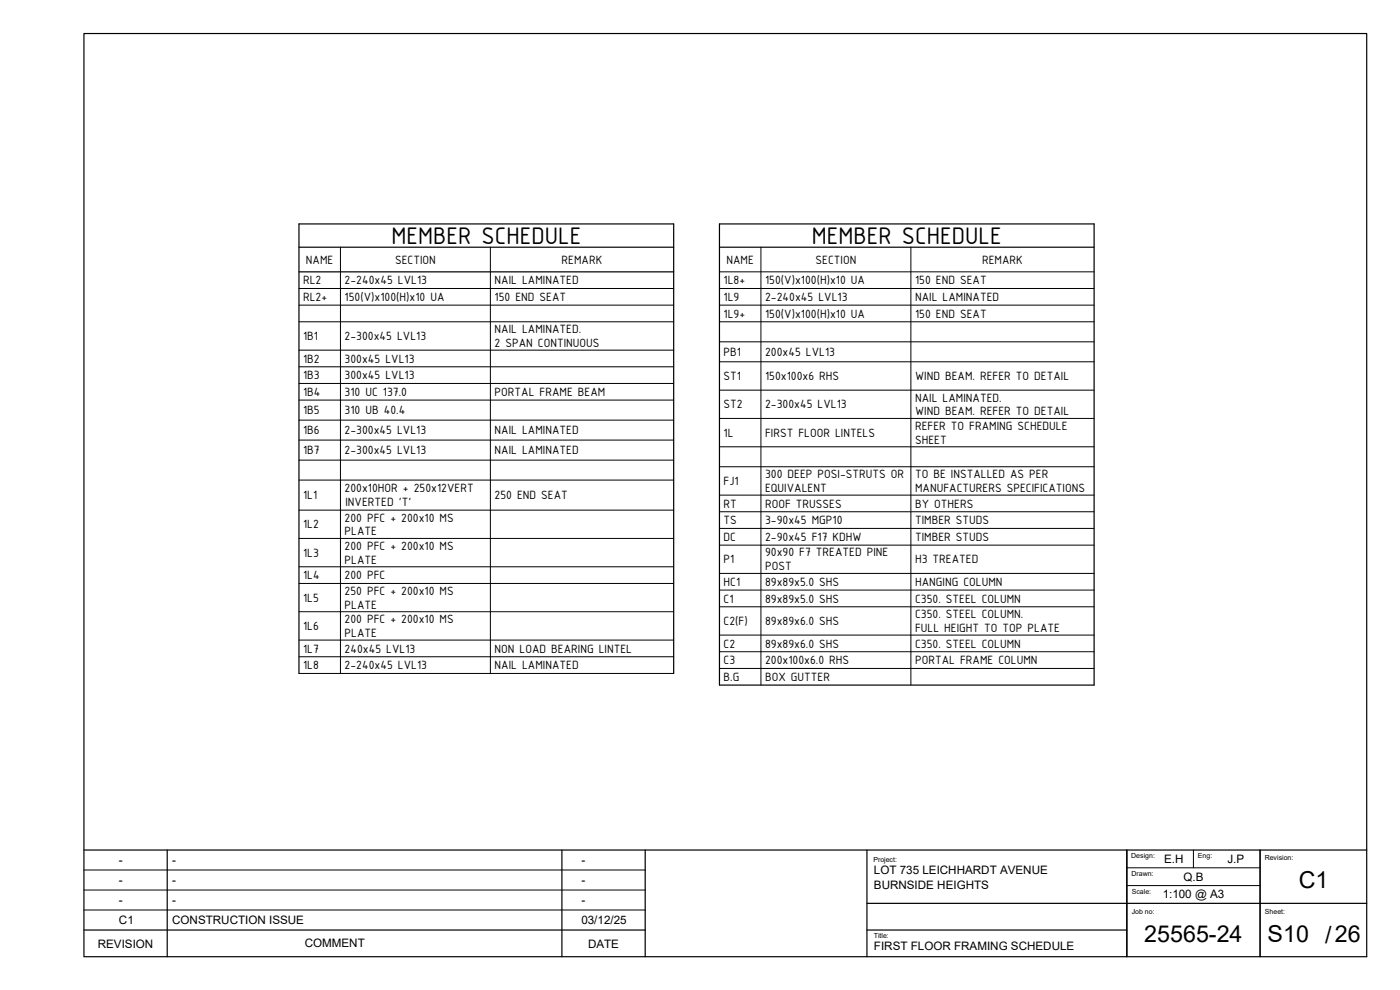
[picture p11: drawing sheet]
<svg xmlns="http://www.w3.org/2000/svg" width="420mm" height="297mm" viewBox="0 0 420 297" stroke-linecap="round" stroke-linejoin="round" font-family="sans-serif">
<defs><g id="words">
<g font-size="7.8">
<text x="117.5" y="73.2">MEMBER SCHEDULE</text>
<text x="243.6" y="73.2">MEMBER SCHEDULE</text>
</g>
<g font-size="7">
<text x="389.8" y="266.4">C1</text>
<text x="343.4" y="282.8">25565-24</text>
<text x="380.4" y="282.8">S10 /26</text>
</g>
<text font-size="5.4" x="28.6" y="260.2">LEGEND</text>
<g font-size="3.9">
<text x="91.8" y="79.1">NAME</text>
<text x="118.6" y="79.1">SECTION</text>
<text x="168.6" y="79.1">REMARK</text>
<text x="218" y="79.1">NAME</text>
<text x="244.8" y="79.1">SECTION</text>
<text x="294.7" y="79.1">REMARK</text>
<text x="91" y="85.3">RL2</text>
<text x="103.4" y="85.3">2-240x45 LVL13</text>
<text x="148.4" y="85.3">NAIL LAMINATED</text>
<text x="217.2" y="85.3">1L8+</text>
<text x="229.6" y="85.3">150(V)x100(H)x10 UA</text>
<text x="274.6" y="85.3">150 END SEAT</text>
<text x="91" y="90.3">RL2+</text>
<text x="103.4" y="90.3">150(V)x100(H)x10 UA</text>
<text x="148.4" y="90.3">150 END SEAT</text>
<text x="217.2" y="90.3">1L9</text>
<text x="217.2" y="95.3">1L9+</text>
<text x="229.6" y="90.3">2-240x45 LVL13</text>
<text x="229.6" y="95.3">150(V)x100(H)x10 UA</text>
<text x="274.6" y="95.3">150 END SEAT</text>
<text x="274.6" y="90.3">NAIL LAMINATED</text>
<text x="148.4" y="100">NAIL LAMINATED.</text>
<text x="91" y="102.1">1B1</text>
<text x="103.4" y="102.1">2-300x45 LVL13</text>
<text x="148.4" y="104.1">2 SPAN CONTINUOUS</text>
<text x="217.2" y="106.8">PB1</text>
<text x="229.6" y="106.8">200x45 LVL13</text>
<text x="91" y="108.8">1B2</text>
<text x="91" y="113.8">1B3</text>
<text x="103.4" y="108.8">300x45 LVL13</text>
<text x="103.4" y="113.8">300x45 LVL13</text>
<text x="91" y="118.8">1B4</text>
<text x="103.4" y="118.8">310 UC 137.0</text>
<text x="148.4" y="118.8">PORTAL FRAME BEAM</text>
<text x="217.2" y="114.1">ST1</text>
<text x="229.6" y="114.1">150x100x6 RHS</text>
<text x="274.6" y="114.1">WIND BEAM. REFER TO DETAIL</text>
<text x="91" y="124.3">1B5</text>
<text x="103.4" y="124.3">310 UB 40.4</text>
<text x="217.2" y="122.6">ST2</text>
<text x="229.6" y="122.6">2-300x45 LVL13</text>
<text x="274.6" y="120.5">NAIL LAMINATED.</text>
<text x="274.6" y="124.6">WIND BEAM. REFER TO DETAIL</text>
<text x="91" y="130.3">1B6</text>
<text x="103.4" y="130.3">2-300x45 LVL13</text>
<text x="148.4" y="130.3">NAIL LAMINATED</text>
<text x="217.2" y="131">1L</text>
<text x="229.6" y="131">FIRST FLOOR LINTELS</text>
<text x="274.6" y="129">REFER TO FRAMING SCHEDULE</text>
<text x="91" y="136.3">1B7</text>
<text x="103.4" y="136.3">2-300x45 LVL13</text>
<text x="148.4" y="136.3">NAIL LAMINATED</text>
<text x="274.6" y="133.1">SHEET</text>
<text x="229.6" y="143.5">300 DEEP POSI-STRUTS OR</text>
<text x="274.6" y="143.5">TO BE INSTALLED AS PER</text>
<text x="91" y="149.8">1L1</text>
<text x="103.4" y="147.7">200x10HOR + 250x12VERT</text>
<text x="148.4" y="149.8">250 END SEAT</text>
<text x="217.2" y="145.5">FJ1</text>
<text x="229.6" y="147.6">EQUIVALENT</text>
<text x="274.6" y="147.6">MANUFACTURERS SPECIFICATIONS</text>
<text x="103.7" y="151.9">INVERTED 'T'</text>
<text x="217.2" y="152.3">RT</text>
<text x="229.6" y="152.3">ROOF TRUSSES</text>
<text x="274.6" y="152.3">BY OTHERS</text>
<text x="91" y="158.5">1L2</text>
<text x="103.4" y="156.5">200 PFC + 200x10 MS</text>
<text x="103.4" y="160.6">PLATE</text>
<text x="217.2" y="157.3">TS</text>
<text x="229.6" y="157.3">3-90x45 MGP10</text>
<text x="274.6" y="157.3">TIMBER STUDS</text>
<text x="91" y="167.1">1L3</text>
<text x="103.4" y="165">200 PFC + 200x10 MS</text>
<text x="217.2" y="162.3">DC</text>
<text x="229.6" y="162.3">2-90x45 F17 KDHW</text>
<text x="229.6" y="167">90x90 F7 TREATED PINE</text>
<text x="274.6" y="162.3">TIMBER STUDS</text>
<text x="91" y="173.8">1L4</text>
<text x="103.4" y="169.1">PLATE</text>
<text x="103.4" y="173.8">200 PFC</text>
<text x="217.2" y="169">P1</text>
<text x="229.6" y="171.1">POST</text>
<text x="274.6" y="169">H3 TREATED</text>
<text x="103.4" y="178.5">250 PFC + 200x10 MS</text>
<text x="217.2" y="175.8">HC1</text>
<text x="229.6" y="175.8">89x89x5.0 SHS</text>
<text x="274.6" y="175.8">HANGING COLUMN</text>
<text x="91" y="180.6">1L5</text>
<text x="103.4" y="182.6">PLATE</text>
<text x="217.2" y="180.8">C1</text>
<text x="229.6" y="180.8">89x89x5.0 SHS</text>
<text x="274.6" y="180.8">C350. STEEL COLUMN</text>
<text x="274.6" y="185.5">C350. STEEL COLUMN.</text>
<text x="91" y="189">1L6</text>
<text x="103.4" y="187">200 PFC + 200x10 MS</text>
<text x="103.4" y="191.1">PLATE</text>
<text x="217.2" y="187.5">C2(F)</text>
<text x="229.6" y="187.5">89x89x6.0 SHS</text>
<text x="274.6" y="189.6">FULL HEIGHT TO TOP PLATE</text>
<text x="91" y="195.8">1L7</text>
<text x="103.4" y="195.8">240x45 LVL13</text>
<text x="148.4" y="195.8">NON LOAD BEARING LINTEL</text>
<text x="217.2" y="194.3">C2</text>
<text x="229.6" y="194.3">89x89x6.0 SHS</text>
<text x="274.6" y="194.3">C350. STEEL COLUMN</text>
<text x="91" y="200.8">1L8</text>
<text x="103.4" y="200.8">2-240x45 LVL13</text>
<text x="148.4" y="200.8">NAIL LAMINATED</text>
<text x="217.2" y="199.3">C3</text>
<text x="229.6" y="199.3">200x100x6.0 RHS</text>
<text x="274.6" y="199.3">PORTAL FRAME COLUMN</text>
<text x="217.2" y="204.3">B.G</text>
<text x="229.6" y="204.3">BOX GUTTER</text>
</g>
<g font-size="3.5">
<text x="35.7" y="259.3">-</text>
<text x="51.7" y="259.3">-</text>
<text x="174.5" y="259.3">-</text>
<text x="262.3" y="262.3">LOT 735 LEICHHARDT AVENUE</text>
<text x="349.4" y="258.9">E.H</text>
<text x="368.3" y="258.9">J.P</text>
<text x="35.7" y="265.3">-</text>
<text x="51.7" y="265.3">-</text>
<text x="174.5" y="265.3">-</text>
<text x="262.3" y="266.7">BURNSIDE HEIGHTS</text>
<text x="348.9" y="269.6">1:100 @ A3</text>
<text x="355.2" y="264.2">Q.B</text>
<text x="35.7" y="271.3">-</text>
<text x="51.7" y="271.3">-</text>
<text x="174.5" y="271.3">-</text>
<text x="35.7" y="277.3">C1</text>
<text x="51.7" y="277.3">CONSTRUCTION ISSUE</text>
<text x="174.5" y="277.3">03/12/25</text>
<text x="29.3" y="284.3">REVISION</text>
<text x="91.4" y="284.3">COMMENT</text>
<text x="176.5" y="284.3">DATE</text>
<text x="262.3" y="285">FIRST FLOOR FRAMING SCHEDULE</text>
</g>
<g font-size="2.1">
<text x="339.5" y="257.5">Design:</text>
<text x="359.5" y="257.5">Eng:</text>
<text x="262.1" y="258.6">Project:</text>
<text x="339.6" y="262.8">Drawn:</text>
<text x="379.6" y="258.1">Revision:</text>
<text x="339.7" y="268.1">Scale:</text>
<text x="339.7" y="274.1">Job no:</text>
<text x="379.6" y="274.1">Sheet:</text>
<text x="262.2" y="281.4">Title:</text>
</g>
</g></defs>
<!-- layer: 0 -->
<path d="M89.7 74.2h112.5M215.9 67.2h112.5v138.4h-112.5zM215.9 74.2h112.5M89.7 81.6h112.5M89.7 202.1v-134.9h112.5v134.9" fill="none" stroke="#000" stroke-width=".36"/>
<g fill="none" stroke="#000" stroke-width=".3">
<path d="M102.2 74.2v127.9M147.2 74.2v127.9M228.4 74.2v131.4M273.4 74.2v131.4M89.7 86.6h112.5M89.7 91.6h112.5M89.7 96.5h112.5M215.9 86.6h112.5M215.9 91.6h112.5M215.9 96.5h112.5M215.9 81.6h112.5M89.7 105.1h112.5"/>
<path d="M89.7 110.1h112.5M89.7 115h112.5M215.9 102.6h112.5M215.9 108.5h112.5M215.9 117.1h112.5M89.7 120h112.5M89.7 126.1h112.5M89.7 132h112.5M89.7 138.1h112.5M215.9 125.5h112.5M215.9 134.1h112.5M89.7 144h112.5"/>
<path d="M89.7 153.1h112.5M215.9 140h112.5M215.9 148.6h112.5M215.9 153.6h112.5M215.9 158.5h112.5M89.7 161.6h112.5M89.7 170.1h112.5M89.7 175.1h112.5M215.9 163.6h112.5M215.9 172h112.5M215.9 177h112.5M89.7 183.5h112.5"/>
<path d="M89.7 192.1h112.5M89.7 197h112.5M215.9 182.1h112.5M215.9 190.5h112.5M215.9 195.5h112.5M89.7 202.1h112.5M215.9 200.6h112.5"/>
</g>
<!-- layer: 000 HI Title Block -->
<path d="M25.2 10.1h385v276.9h-385zM25.2 255h385M50.2 255v32M168.6 255v32M193.6 255v32M260.2 255v32M338.2 255v32M378.2 255v32M25.2 279h168.4M260.2 271h150M260.2 279h78" fill="none" stroke="#000" stroke-width=".36"/>
<!-- layer: 000 HI Title block minor -->
<path d="M358.2 255v5.4M25.2 261h168.4M25.2 267h168.4M25.2 273h168.4M338.2 260.4h40M338.2 265.7h40" fill="none" stroke="#000" stroke-width=".3"/>
<!-- layer: HI Title Block -->
<path d="M378.2 255v32" fill="none" stroke="#000" stroke-width=".3"/>
<use href="#words"/>
</svg>
